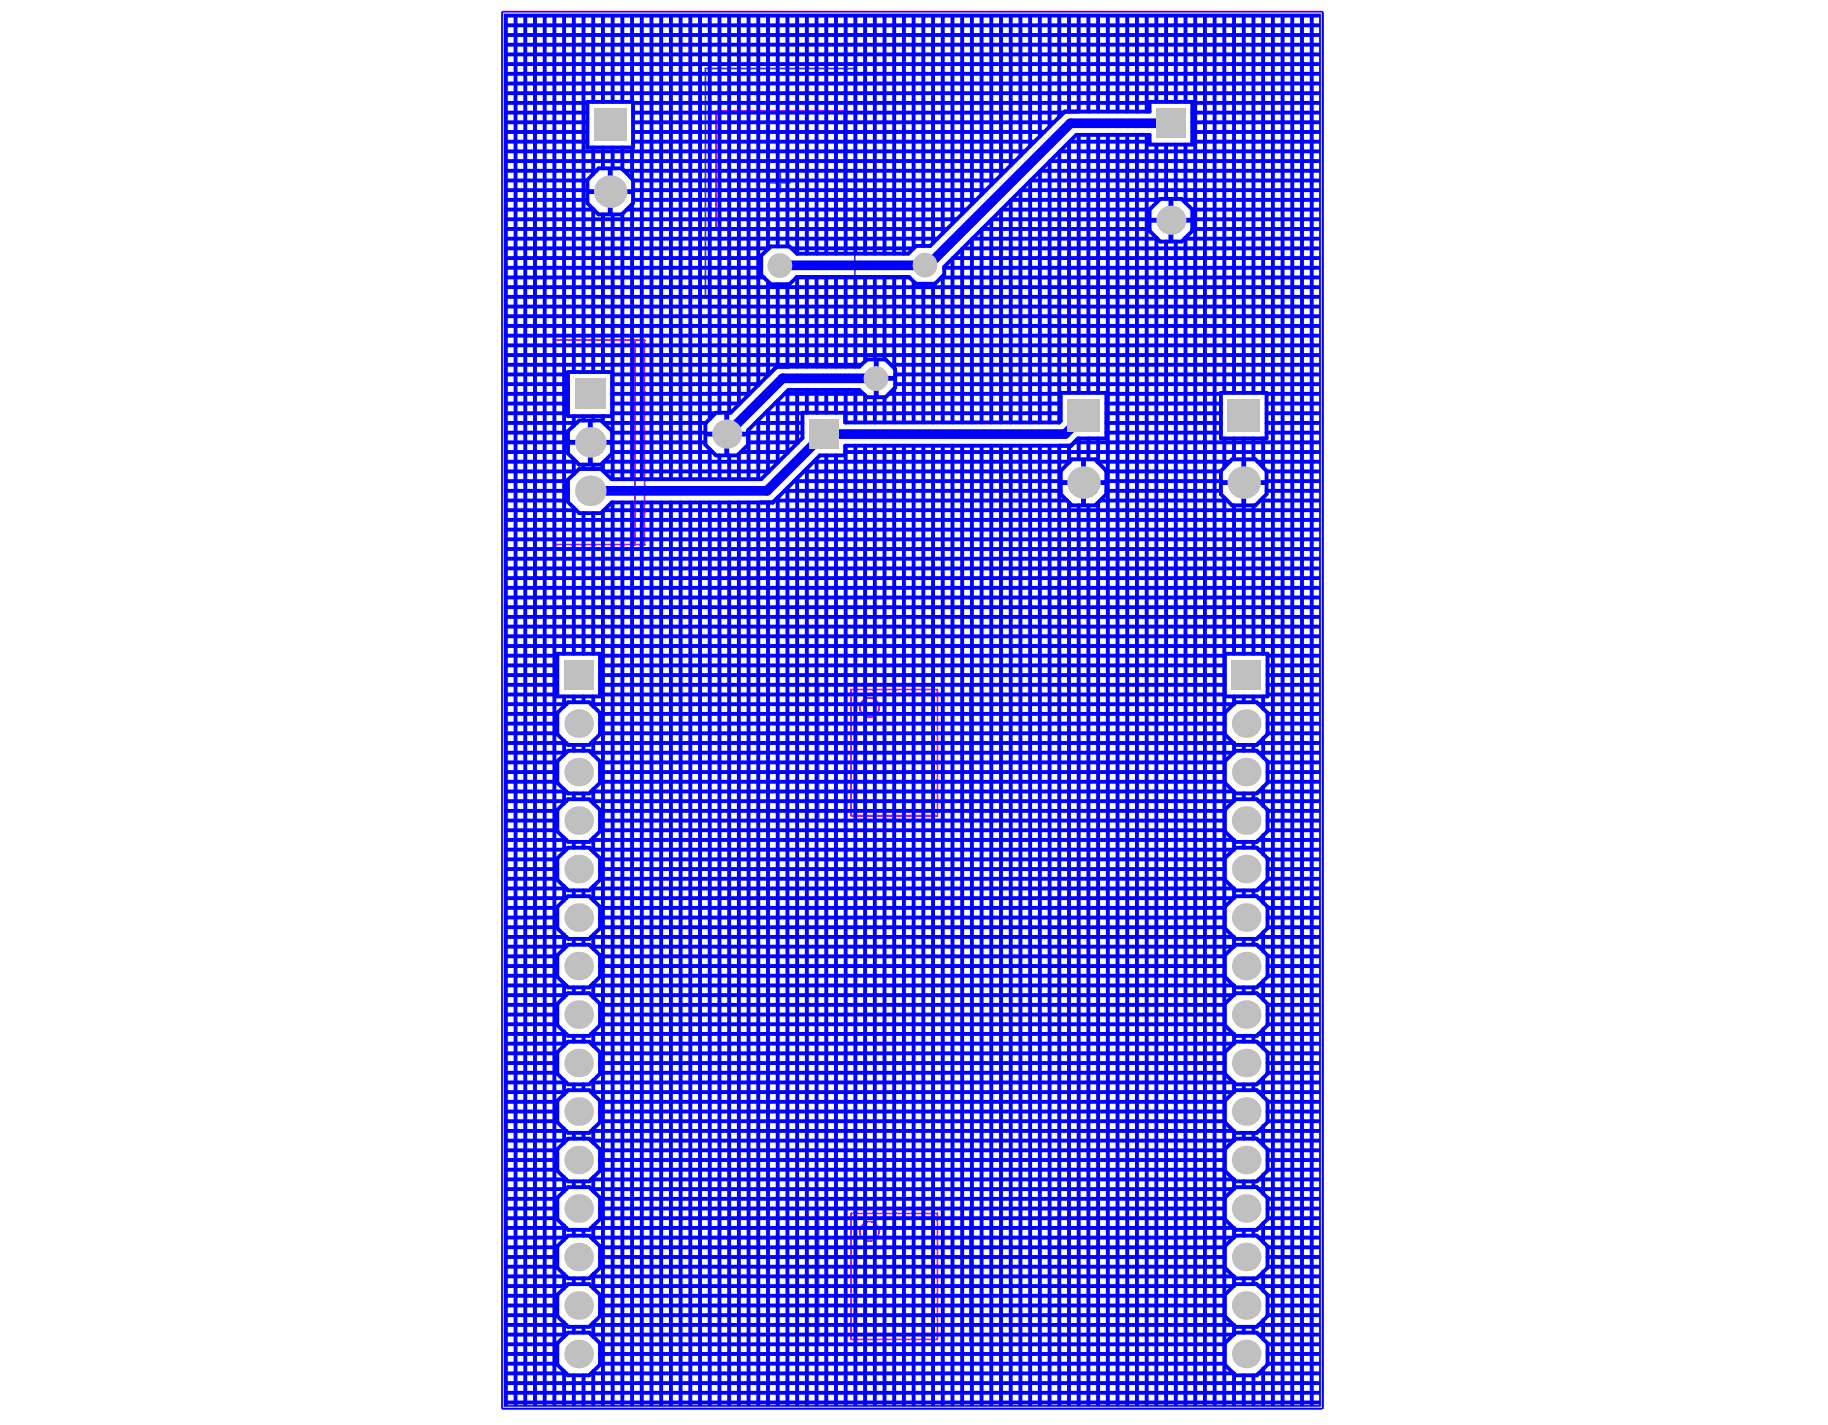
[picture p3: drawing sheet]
<svg xmlns="http://www.w3.org/2000/svg" width="258mm" height="201mm" viewBox="0 0 258 201" stroke-linecap="round" stroke-linejoin="round" font-family="sans-serif">
<path d="M71 1.9h115.4v196.7h-115.4z" fill="none" stroke="#c0c0c0" stroke-width=".14"/>
<path d="M99.5 9.7h21.1v32.3h-21.1zM108.7 25.8h2.7M110.1 24.4v2.8M81.9 62.4h2.7M83.3 61v2.8M115.5 96.6h21.3v19.2h-21.3zM124.8 106.2h2.7M126.1 104.8v2.8M115.5 170.5h21.3v19.2h-21.3zM126.1 178.7v2.8M124.8 180.1h2.7" fill="none" stroke="#008000" stroke-width=".27"/>
<g fill="none" stroke="#f0f" stroke-width=".27">
<path d="M101 15.7h18.1v16.7h-18.1zM78.3 48h12.6v28.9h-12.6zM89.6 48v28.9M120.1 97.3h12.1v17.8h-12.1zM120.1 171.2h12.1v17.8h-12.1z"/>
<circle cx="122.7" cy="99.8" r="1.37"/>
<circle cx="122.7" cy="173.7" r="1.37"/>
</g>
<path d="M71 1.9h115.4v196.7h-115.4z" fill="none" stroke="#f0f" stroke-width=".68"/>
<g fill="none" stroke="#00f" stroke-width=".55">
<path d="M71 1.9h115.4v196.7h-115.4zM71 20h11.9M71 17.3h11.9M71 14.5h11.9M71 15.9h11.9M71 18.6h11.9M71 9h115.4M71 11.8h115.4M71 10.4h115.4M71 6.3h115.4M71 3.6h115.4M71 4.9h115.4"/>
<path d="M71 13.2h115.4M71 7.7h115.4M71 2.2h115.4M71.4 1.9v196.7M72.7 1.9v196.7M74.1 1.9v196.7M75.5 1.9v196.7M76.8 1.9v196.7M78.2 1.9v196.7M79.6 1.9v90.4M80.9 1.9v50.6M82.3 1.9v50.6"/>
<path d="M82.9 14.4h6.4v6.4h-6.4zM83.7 1.9v12.5M85.1 1.9v12.5M86.4 1.9v12.5M87.8 1.9v12.5M89.2 1.9v12.5M89.3 20h56.6M89.3 17.3h59.4M89.3 14.5h72.9M89.3 15.9h60.8M89.3 18.6h58M90.5 1.9v65.7"/>
<path d="M91.9 1.9v65.7M93.3 1.9v65.7M94.6 1.9v65.7M96 1.9v65.7M97.4 1.9v65.7M98.8 1.9v65.7M100.1 1.9v57.2M101.5 1.9v56.3M102.9 1.9v56.3M104.2 1.9v55.2M105.6 1.9v53.8M107 1.9v52.4"/>
<path d="M108.3 1.9v33.2M109.7 1.9v32.9M111.1 1.9v32.9M112.5 1.9v33.9M113.8 1.9v33.9M115.2 1.9v33.9M116.6 1.9v33.9M117.9 1.9v33.9M119.3 1.9v33.9M120.7 1.9v33.9M122 1.9v33.9M123.4 1.9v33.9"/>
<path d="M124.8 1.9v33.9M126.1 1.9v33.9M127.5 1.9v33.9M128.9 1.9v33.1h-17.3M130.3 1.9v32.8M131.6 1.9v32.4M133 1.9v31M134.4 1.9v29.7M135.7 1.9v28.3M137.1 1.9v26.9M138.5 1.9v25.6M139.8 1.9v24.2"/>
<path d="M141.2 1.9v22.8M142.6 1.9v21.4M144 1.9v20.1M145.3 1.9v18.7M146.7 1.9v17.3M148.1 1.9v16M149.4 1.9v14.6M150.8 1.9v13.9M150.9 20h11.3M152.2 1.9v13.9M152.2 19v36.4M153.5 1.9v13.9"/>
<path d="M153.5 19v36.4M154.9 1.9v13.9M154.9 19v36.4M156.3 1.9v13.9M156.3 19v179.6M157.7 1.9v13.9M157.7 19v179.6M159 1.9v13.9M159 19v179.6M160.4 1.9v13.9M160.4 19v179.6M161.8 1.9v13.9"/>
<path d="M161.8 19v179.6M163.1 1.9v12.5M164.5 1.9v12.5M165.9 1.9v12.5M167.2 1.9v12.5M168.2 20h18.2M168.2 17.3h18.2M168.2 14.5h18.2M168.2 15.9h18.2M168.2 18.6h18.2M168.6 1.9v196.7M170 1.9v196.7"/>
<path d="M171.3 1.9v196.7M172.7 1.9v53.5M174.1 1.9v53.5M175.5 1.9v53.5M176.8 1.9v53.5M178.2 1.9v53.5M179.6 1.9v196.7M180.9 1.9v196.7M182.3 1.9v196.7M183.7 1.9v196.7M185 1.9v196.7M71 28.2h11.9"/>
<path d="M71 26.8h11.9M71 25.5h11.9M71 39.2h36.8M71 29.6h12.8M71 24.1h13.2M71 35h37.5M71 33.7h61.2M71 32.3h62.6M71 30.9h64M71 36.4h36.4M71 37.8h36.4M71 22.7h72.2"/>
<path d="M71 21.4h73.6M83.7 20.8v3.8M83.7 29.5v23M84.4 23.8h3.3l1.6 1.6v3.3l-1.6 1.6h-3.3l-1.5-1.6v-3.3zM85.1 20.8v3M85.1 30.3v22.2M86.4 20.8v3M86.4 30.3v37.3M87.8 20.8v3.1M87.8 30.2v37.4M88 24.1h53.8M88.4 29.6h48"/>
<path d="M89.2 20.8v4.5M89.2 28.8v38.8M89.3 28.2h48.4M89.3 26.8h49.8M89.3 25.5h51.2M108.3 39.8v13.2M112.3 39.2h16M112.5 35.8l-1.1-1h-2.6l-1.4 1.3v2.7l1.4 1.3h2.6l1.1-1M112.5 35.8h15.6l1.1-1.1h2l19-18.9h12v-1.4h6v6h-6v-1.4h-10.4l-18.6 18.6v1.1l-1.3 1.3h-2.7l-1-.9h-15.7M112.5 39.1v12.6M113.8 39.1v12.6M115.2 39.1v12.6"/>
<path d="M116.6 39.1v12.6M117.9 39.1v12.6M119.3 39.1v12.6M120.7 39.1v12.6M122 39.1v11.9M123.4 39.1v11.6M124.8 39.1v11.6M126.1 39.1v12.8M127.5 39.1v20.5M128.9 39.8v19.8M132.8 39.2h53.6M133 38.9v20.7"/>
<path d="M133.2 37.8h53.2M134.4 36.5v23.1M134.4 36.4h52M135.7 35.1v24.5M135.8 35h50.6M137.1 33.7v25.9M137.2 33.7h26.1M138.5 32.4v27.2M138.5 32.3h23.7M139.8 31v28.6M139.9 30.9h22.3M141.2 29.6v30"/>
<path d="M141.3 29.6h20.9M142.6 28.3v31.3M142.7 28.2h20.8M144 26.9v32.7M144 26.8h42.4M145.3 25.5v34.1M145.4 25.5h41M146.7 24.2v35.4M146.8 24.1h39.6M148.1 22.8v36.8M148.1 22.7h38.3M149.4 21.4v38.2"/>
<path d="M149.5 21.4h36.9M150.8 20.1v35.3M162.2 29.6v3l1.5 1.5h3l1.5-1.5v-3M162.2 29.6l1.5-1.5h3l1.5 1.5M163.1 20.4v8.2M163.1 33.5v165.1M164.5 20.4v7.7M164.5 34.1v164.5M165.9 20.4v7.7M165.9 34.1v164.5M166.8 28.2h19.6M167.1 33.7h19.3"/>
<path d="M167.2 20.4v8.2M167.2 33.5v165.1M168.2 29.6h18.2M168.2 32.3h18.2M168.2 30.9h18.2M71 58.3h9.1M71 59.7h10.4M71 54.2h9.1M71 52.8h9.1M71 55.6h9.1M71 56.9h9.1M71 47.4h115.4"/>
<path d="M71 50.1h115.4M71 48.7h115.4M71 44.6h115.4M71 41.9h115.4M71 43.3h115.4M71 51.5h50.5M71 46h115.4M71 40.5h115.4M80.1 52.5h6.3v6.2h-6.3zM80.9 58.7v1.4M82.3 58.7v.6M83.7 58.7v.6"/>
<path d="M85.1 58.7v.8M85.2 59.7h14.4M86.4 58.3h14.5M86.4 54.2h20.7M86.4 52.8h22.1M86.4 55.6h19.3M86.4 56.9h18M99.5 59.7l1.5-1.5h2.1l6.5-6.5h11.6l1.1-1h2.6l1.4 1.4v2.6l-1.4 1.4h-2.6l-1.1-1.1h-10l-5.7 5.7v2.1l-1.5 1.5h-3l-1.5-1.5zM106.6 59.7h6.6M107 59.3v8.3M107.9 58.3h5.3M108.3 57.9v8.8"/>
<path d="M109.3 56.9h40.3M109.7 40.1v11.6M109.7 56.5v8.8M110.7 55.6h11.1M111.1 40.1v11.6M111.1 55.2v8.7M112.5 55v7.6M113.8 55v3.2M115.2 55v3.2M116.6 55v3.2M117.9 55v3.2M119.2 58.3h30.4"/>
<path d="M119.3 55v4.6M120.7 55v4.6M122 55.8v3.8M123.4 56.1v3.5M124.8 56.1v3.5M125.5 55.6h24.1M125.7 51.5h60.7M126.1 54.8v4.8M126.3 54.2h60.1M126.3 52.8h60.1M130.3 40v19.6M131.6 40v19.6"/>
<path d="M156.1 58.3h16.1M156.1 59.7h16.1M156.1 55.6h16.1M156.1 56.9h16.1M172.2 55.4h6.5v6.5h-6.5zM178.7 58.3h7.7M178.7 59.7h7.7M178.7 55.6h7.7M178.7 56.9h7.7M71 72h10.3M71 69.3h9.1M71 70.6h9.1"/>
<path d="M71 66.5h10.4M71 63.8h9.1M71 65.2h10.3M71 61h9.1M71 67.9h9.1M71 62.4h9.1M71 77.5h115.4M71 76.1h115.4M71 74.7h115.4M71 78.8h115.4M71 73.4h115.4M80.1 67.7l1.6-1.5h3.1l1.5 1.4h21.1l5.8-5.8v-3.6h6v1.4h30.2l.2-.2v-4h6.5v6.5h-4l-1 1h-31.9v1.4h-3.5l-6.7 6.6h-22.7l-1.5 1.5h-3.1l-1.6-1.6z"/>
<path d="M80.1 60.8l1.6-1.5h3.1l1.6 1.5v3.2l-1.6 1.6h-3.1l-1.6-1.6zM80.9 64.8v2.1M80.9 71.7v20.6M82.3 65.6v.6M82.3 72.4v19.9M83.7 65.6v.6M83.7 72.4v19.9M85.1 65.3v1.1M85.1 72.1v126.5M85.2 72h101.2M85.2 66.5h23.3M85.2 65.2h24.6"/>
<path d="M86.4 63.8h14.1M86.4 61h13.1M86.4 62.4h13.1M86.4 70.9v127.7M87.8 70.9v127.7M89.2 70.9v127.7M90.5 70.9v127.7M91.9 70.9v127.7M93.3 70.9v127.7M94.6 70.9v127.7M96 70.9v127.7M97.4 70.9v127.7"/>
<path d="M98.8 70.9v127.7M100.1 63.4v4.2M100.1 70.9v127.7M101.5 64.3v3.3M101.5 70.9v127.7M102.9 64.3v3.3M102.9 70.9v127.7M104.2 64.1v3.5M104.2 70.9v127.7M104.5 63.8h6.7M105.5 61h7.7M105.5 62.4h7.1"/>
<path d="M105.6 60.6v7M105.6 70.9v127.7M107 70.9v127.7M108.3 70.9v127.7M109.3 70.6h41.2M109.7 70.2v128.4M110.7 69.3h38.9M111.1 68.9v129.7M112 67.9h37.6M112.5 67.5v131.1M113.4 66.5h36.2M113.8 66.1v132.5"/>
<path d="M114.8 65.2h36.1M115.2 64.7v133.9M116.6 64.3v134.3M117.9 64.3v134.3M119.2 63.8h67.2M119.3 62.9v135.7M120.7 62.9v135.7M122 62.9v135.7M123.4 62.9v135.7M124.8 62.9v135.7M126.1 62.9v135.7M127.5 62.9v135.7"/>
<path d="M128.9 62.9v135.7M130.3 62.9v135.7M131.6 62.9v135.7M133 62.9v135.7M134.4 62.9v135.7M135.7 62.9v135.7M137.1 62.9v135.7M138.5 62.9v135.7M139.8 62.9v135.7M141.2 62.9v135.7M142.6 62.9v135.7M144 62.9v135.7"/>
<path d="M145.3 62.9v135.7M146.7 62.9v135.7M148.1 62.9v135.7M149.4 62.9v135.7M150.8 62.9v2.4M150.8 70.9v127.7M151.2 64.8h3.3l1.6 1.7v3.2l-1.6 1.6h-3.3l-1.6-1.6v-3.2zM151.6 62.4h34.8M152.2 61.9v2.9M152.2 71.3v127.3M153.5 61.9v2.9M153.5 71.3v127.3"/>
<path d="M154.8 65.2h18.7M154.9 61.9v3.4M154.9 70.9v127.7M155.2 70.6h17.9M156.1 69.3h16.1M156.1 66.5h16.1M156.1 61h16.1M156.1 67.9h16.1M172.7 61.9v4.1M172.7 70.2v128.4M173.8 64.8h3.3l1.6 1.7v3.2l-1.6 1.6h-3.3l-1.6-1.6v-3.2zM174.1 61.9v2.9"/>
<path d="M174.1 71.3v21M175.5 61.9v2.9M175.5 71.3v21M176.8 61.9v2.9M176.8 71.3v21M177.4 65.2h9M177.8 70.6h8.6M178.2 61.9v4.1M178.2 70.2v22.1M178.7 69.3h7.7M178.7 66.5h7.7M178.7 61h7.7"/>
<path d="M178.7 67.9h7.7M71 98h7.6M71 96.6h7.6M71 99.4h8.9M71 92.5h7.6M71 93.9h7.6M71 95.3h7.6M71 91.2h115.4M71 87.1h115.4M71 85.7h115.4M71 88.4h115.4M71 82.9h115.4"/>
<path d="M71 80.2h115.4M71 81.6h115.4M71 89.8h115.4M71 84.3h115.4M78.6 92.3h6v6h-6zM79.6 98.3v1.4M80.9 98.3v.8M82.3 98.3v.8M83.7 98.3v1.4M84.6 98h88.2M84.6 96.6h88.2M84.6 92.5h88.2"/>
<path d="M84.6 93.9h88.2M84.6 95.3h88.2M172.8 92.3h6v6h-6zM174.1 98.3v1.1h-90.8M175.5 98.3v.8M176.8 98.3v.8M177.5 99.4h8.9M178.2 98.3v1.8M178.8 98h7.6M178.8 96.6h7.6M178.8 92.5h7.6M178.8 93.9h7.6"/>
<path d="M178.8 95.3h7.6M71 118.5h8.9M71 119.9h8.9M71 115.8h7.6M71 114.4h7.6M71 113.1h8.9M71 110.3h7.6M71 108.9h7.6M71 107.6h7.6M71 103.5h7.6M71 104.8h8.9M71 102.1h7.6"/>
<path d="M71 117.2h7.6M71 111.7h8.9M71 106.2h8.9M71 100.7h7.6M78.6 100.6l1.5-1.5h3l1.5 1.5v3l-1.5 1.5h-3l-1.5-1.5zM78.6 107.4l1.5-1.5h3l1.5 1.5v3.1l-1.5 1.5h-3l-1.5-1.5zM78.6 114.3l1.5-1.5h3l1.5 1.5v3l-1.5 1.5h-3l-1.5-1.5zM79.6 104.5v2.1M79.6 111.3v2.1M79.6 118.2v2M80.9 105.1v.8M80.9 112v.8"/>
<path d="M80.9 118.8v.8M82.3 105.1v.8M82.3 112v.8M82.3 118.8v.8M83.3 104.8h90.8v1.4h-90.8M83.3 111.7h90.8v1.4h-90.8M83.3 118.5h90.8v1.4h-90.8M83.7 104.5v2.1M83.7 111.3v2.1M83.7 118.2v2M84.6 115.8h88.2M84.6 114.4h88.2"/>
<path d="M84.6 110.3h88.2M84.6 108.9h88.2M84.6 107.6h88.2M84.6 103.5h88.2M84.6 102.1h88.2M84.6 117.2h88.2M84.6 100.7h88.2M172.8 114.3l1.5-1.5h3l1.5 1.5v3l-1.5 1.5h-3l-1.5-1.5zM172.8 100.6l1.5-1.5h3l1.5 1.5v3l-1.5 1.5h-3l-1.5-1.5zM172.8 107.4l1.5-1.5h3l1.5 1.5v3.1l-1.5 1.5h-3l-1.5-1.5zM175.5 105.1v.8M175.5 112v.8"/>
<path d="M175.5 118.8v.8M176.8 105.1v.8M176.8 112v.8M176.8 118.8v.8M177.5 118.5h8.9M177.5 119.9h8.9M177.5 113.1h8.9M177.5 104.8h8.9M177.5 111.7h8.9M177.5 106.2h8.9M178.2 104.2v2.7M178.2 111v2.7"/>
<path d="M178.2 117.8v2.8M178.8 115.8h7.6M178.8 114.4h7.6M178.8 110.3h7.6M178.8 108.9h7.6M178.8 107.6h7.6M178.8 103.5h7.6M178.8 102.1h7.6M178.8 117.2h7.6M178.8 100.7h7.6M71 137.7h7.6M71 136.3h7.6"/>
<path d="M71 135h7.6M71 130.8h7.6M71 129.5h7.6M71 132.2h8.9M71 126.7h8.9M71 125.4h8.9M71 124h7.6M71 121.3h7.6M71 139.1h8.9M71 122.6h7.6M71 128.1h7.6M71 133.6h8.9"/>
<path d="M78.6 121.1l1.5-1.5h3l1.5 1.5v3l-1.5 1.5h-3l-1.5-1.5zM78.6 128l1.5-1.5h3l1.5 1.5v3l-1.5 1.5h-3l-1.5-1.5zM78.6 134.8l1.5-1.5h3l1.5 1.5v3l-1.5 1.5h-3l-1.5-1.5zM79.6 125v2.1M79.6 131.9v2M79.6 138.7v2.1M80.9 125.6v.9M80.9 132.5v.8M80.9 139.3v.9M82.3 125.6v.9M82.3 132.5v.8M82.3 139.3v.9"/>
<path d="M83.3 125.4h90.8v1.3h-90.8M83.3 132.2h90.8v1.4h-90.8M83.3 139.1h90.8v1.3h-90.8M83.7 125v2.1M83.7 131.9v2M83.7 138.7v2.1M84.6 137.7h88.2M84.6 136.3h88.2M84.6 135h88.2M84.6 130.8h88.2M84.6 129.5h88.2M84.6 124h88.2"/>
<path d="M84.6 121.3h88.2M84.6 122.6h88.2M84.6 128.1h88.2M172.8 128l1.5-1.5h3l1.5 1.5v3l-1.5 1.5h-3l-1.5-1.5zM172.8 121.1l1.5-1.5h3l1.5 1.5v3l-1.5 1.5h-3l-1.5-1.5zM172.8 134.8l1.5-1.5h3l1.5 1.5v3l-1.5 1.5h-3l-1.5-1.5zM175.5 125.6v.9M175.5 132.5v.8M175.5 139.3v.9M176.8 125.6v.9M176.8 132.5v.8M176.8 139.3v.9"/>
<path d="M177.5 132.2h8.9M177.5 126.7h8.9M177.5 125.4h8.9M177.5 139.1h8.9M177.5 133.6h8.9M178.2 124.7v2.7M178.2 131.5v2.8M178.2 138.4v2.7M178.8 137.7h7.6M178.8 136.3h7.6M178.8 135h7.6M178.8 130.8h7.6"/>
<path d="M178.8 129.5h7.6M178.8 124h7.6M178.8 121.3h7.6M178.8 122.6h7.6M178.8 128.1h7.6M71 156.8h7.6M71 158.2h7.6M71 159.6h8.9M71 154.1h8.9M71 151.4h7.6M71 152.7h8.9M71 148.6h7.6"/>
<path d="M71 147.3h8.9M71 145.9h8.9M71 141.8h7.6M71 140.4h8.9M71 143.2h7.6M71 155.5h7.6M71 150h7.6M71 144.5h7.6M78.6 141.7l1.5-1.5h3l1.5 1.5v3l-1.5 1.5h-3l-1.5-1.5zM78.6 148.5l1.5-1.5h3l1.5 1.5v3l-1.5 1.5h-3l-1.5-1.5zM78.6 155.3l1.5-1.5h3l1.5 1.5v3.1l-1.5 1.5h-3l-1.5-1.5zM79.6 145.6v2"/>
<path d="M79.6 152.4v2.1M79.6 159.2v2.1M80.9 146.2v.8M80.9 153v.8M80.9 159.9v.8M82.3 146.2v.8M82.3 153v.8M82.3 159.9v.8M83.3 145.9h90.8v1.4h-90.8M83.3 152.7h90.8v1.4h-90.8M83.3 159.6h90.8v1.4h-90.8M83.7 145.6v2"/>
<path d="M83.7 152.4v2.1M83.7 159.2v2.1M84.6 156.8h88.2M84.6 158.2h88.2M84.6 151.4h88.2M84.6 148.6h88.2M84.6 141.8h88.2M84.6 143.2h88.2M84.6 155.5h88.2M84.6 150h88.2M84.6 144.5h88.2M172.8 155.3l1.5-1.5h3l1.5 1.5v3.1l-1.5 1.5h-3l-1.5-1.5z"/>
<path d="M172.8 148.5l1.5-1.5h3l1.5 1.5v3l-1.5 1.5h-3l-1.5-1.5zM172.8 141.7l1.5-1.5h3l1.5 1.5v3l-1.5 1.5h-3l-1.5-1.5zM175.5 146.2v.8M175.5 153v.8M175.5 159.9v.8M176.8 146.2v.8M176.8 153v.8M176.8 159.9v.8M177.5 159.6h8.9M177.5 154.1h8.9M177.5 152.7h8.9M177.5 147.3h8.9"/>
<path d="M177.5 145.9h8.9M177.5 140.4h8.9M178.2 145.2v2.8M178.2 152.1v2.7M178.2 158.9v2.7M178.8 156.8h7.6M178.8 158.2h7.6M178.8 151.4h7.6M178.8 148.6h7.6M178.8 141.8h7.6M178.8 143.2h7.6M178.8 155.5h7.6"/>
<path d="M178.8 150h7.6M178.8 144.5h7.6M71 178.7h7.6M71 176h7.6M71 174.6h8.9M71 173.3h8.9M71 169.2h7.6M71 170.5h7.6M71 167.8h8.9M71 165.1h7.6M71 163.7h7.6M71 162.3h7.6"/>
<path d="M71 177.4h7.6M71 171.9h7.6M71 166.4h8.9M71 161h8.9M78.6 162.2l1.5-1.5h3l1.5 1.5v3l-1.5 1.5h-3l-1.5-1.5zM78.6 169l1.5-1.5h3l1.5 1.5v3l-1.5 1.5h-3l-1.5-1.5zM78.6 175.9l1.5-1.5h3l1.5 1.5v3l-1.5 1.5h-3l-1.5-1.5zM79.6 166.1v2M79.6 172.9v2.1M79.6 179.8v2M80.9 166.7v.8M80.9 173.5v.9"/>
<path d="M82.3 166.7v.8M82.3 173.5v.9M83.3 166.4h90.8v1.4h-90.8M83.3 173.3h90.8v1.3h-90.8M83.7 166.1v2M83.7 172.9v2.1M83.7 179.8v2M84.6 178.7h88.2M84.6 176h88.2M84.6 169.2h88.2M84.6 170.5h88.2M84.6 165.1h88.2"/>
<path d="M84.6 163.7h88.2M84.6 162.3h88.2M84.6 177.4h88.2M84.6 171.9h88.2M172.8 175.9l1.5-1.5h3l1.5 1.5v3l-1.5 1.5h-3l-1.5-1.5zM172.8 169l1.5-1.5h3l1.5 1.5v3l-1.5 1.5h-3l-1.5-1.5zM172.8 162.2l1.5-1.5h3l1.5 1.5v3l-1.5 1.5h-3l-1.5-1.5zM175.5 166.7v.8M175.5 173.5v.9M176.8 166.7v.8M176.8 173.5v.9M177.5 174.6h8.9"/>
<path d="M177.5 173.3h8.9M177.5 167.8h8.9M177.5 166.4h8.9M177.5 161h8.9M178.2 165.7v2.8M178.2 172.6v2.7M178.2 179.4v2.8M178.8 178.7h7.6M178.8 176h7.6M178.8 169.2h7.6M178.8 170.5h7.6M178.8 165.1h7.6"/>
<path d="M178.8 163.7h7.6M178.8 162.3h7.6M178.8 177.4h7.6M178.8 171.9h7.6M71 189.7h7.6M71 192.4h7.6M71 191.1h7.6M71 185.6h7.6M71 184.2h7.6M71 187h8.9M71 181.5h8.9M71 180.1h8.9"/>
<path d="M71 182.9h7.6M71 193.8h8.9M71 188.3h8.9M71 196.5h115.4M71 195.2h115.4M71 197.9h115.4M78.6 182.7l1.5-1.5h3l1.5 1.5v3l-1.5 1.5h-3l-1.5-1.5zM78.6 189.6l1.5-1.5h3l1.5 1.5v3l-1.5 1.5h-3l-1.5-1.5zM79.6 186.6v2.1M79.6 193.5v5.1M80.9 180.4v.8M80.9 187.2v.9"/>
<path d="M80.9 194.1v4.5M82.3 180.4v.8M82.3 187.2v.9M82.3 194.1v4.5M83.3 180.1h90.8v1.4h-90.8M83.3 187h90.8v1.3h-90.8M83.3 193.8h90.8v4.8M83.7 186.6v2.1M83.7 193.5v5.1M84.6 189.7h88.2M84.6 192.4h88.2M84.6 191.1h88.2"/>
<path d="M84.6 185.6h88.2M84.6 184.2h88.2M84.6 182.9h88.2M172.8 182.7l1.5-1.5h3l1.5 1.5v3l-1.5 1.5h-3l-1.5-1.5zM172.8 189.6l1.5-1.5h3l1.5 1.5v3l-1.5 1.5h-3l-1.5-1.5zM175.5 180.4v.8M175.5 187.2v.9M175.5 194.1v4.5M176.8 180.4v.8M176.8 187.2v.9M176.8 194.1v4.5M177.5 187h8.9"/>
<path d="M177.5 181.5h8.9M177.5 180.1h8.9M177.5 193.8h8.9M177.5 188.3h8.9M178.2 186.3v2.7M178.2 193.1v5.5M178.8 189.7h7.6M178.8 192.4h7.6M178.8 191.1h7.6M178.8 185.6h7.6M178.8 184.2h7.6M178.8 182.9h7.6"/>
</g>
<g fill="none" stroke="#00f" stroke-width=".68">
<path d="M83.1 27h5.9M86.1 24v6M162.4 31.1h5.5M165.2 28.3v5.5M83.3 59.6v5.7M102.5 58.5v5.5M123.6 51v4.8M123.6 53.4h2.4M80.4 62.4h5.7M99.8 61.3h5.5M149.9 68.1h5.9M152.9 65.1v5.9"/>
<path d="M172.5 68.1h5.9M175.5 65.1v5.9"/>
</g>
<path d="M165.2 17.4h-14.2l-20.1 20h-20.8M123.6 53.4h-13.2l-7.9 7.9M152.9 58.7l-2.6 2.6h-34.1l-8 8h-24.9" fill="none" stroke="#00f" stroke-width="1.4"/>
<g fill="#c0c0c0">
<circle cx="130.5" cy="37.4" r="1.75"/>
<circle cx="123.6" cy="53.4" r="1.75"/>
<circle cx="110" cy="37.5" r="1.75"/>
<circle cx="102.5" cy="61.3" r="2.05"/>
<circle cx="81.6" cy="191.1" r="2.02"/>
<circle cx="81.6" cy="163.7" r="2.02"/>
<circle cx="81.6" cy="136.3" r="2.02"/>
<circle cx="81.6" cy="108.9" r="2.02"/>
<circle cx="81.6" cy="184.2" r="2.02"/>
<circle cx="81.6" cy="170.5" r="2.02"/>
<circle cx="81.6" cy="177.4" r="2.02"/>
<circle cx="81.6" cy="143.2" r="2.02"/>
<circle cx="81.6" cy="150" r="2.02"/>
<circle cx="81.6" cy="122.6" r="2.02"/>
<circle cx="81.6" cy="129.5" r="2.02"/>
<circle cx="81.6" cy="102.1" r="2.02"/>
<circle cx="83.3" cy="62.4" r="2.16"/>
<circle cx="165.2" cy="31.1" r="2.05"/>
<circle cx="81.6" cy="156.8" r="2.02"/>
<circle cx="83.3" cy="69.3" r="2.16"/>
<circle cx="81.6" cy="115.8" r="2.02"/>
<circle cx="86.1" cy="27" r="2.29"/>
<circle cx="175.8" cy="191.1" r="2.02"/>
<circle cx="175.8" cy="163.7" r="2.02"/>
<circle cx="175.8" cy="136.3" r="2.02"/>
<circle cx="175.8" cy="108.9" r="2.02"/>
<circle cx="175.8" cy="184.2" r="2.02"/>
<circle cx="175.8" cy="170.5" r="2.02"/>
<circle cx="175.8" cy="177.4" r="2.02"/>
<circle cx="175.8" cy="143.2" r="2.02"/>
<circle cx="175.8" cy="150" r="2.02"/>
<circle cx="175.8" cy="122.6" r="2.02"/>
<circle cx="175.8" cy="129.5" r="2.02"/>
<circle cx="175.8" cy="102.1" r="2.02"/>
<circle cx="175.8" cy="156.8" r="2.02"/>
<circle cx="152.9" cy="68.1" r="2.29"/>
<circle cx="175.5" cy="68.1" r="2.29"/>
<circle cx="175.8" cy="115.8" r="2.02"/>
</g>
<g fill="#c0c0c0">
<path d="M79.6 93.2h4.1v4.1h-4.1z" fill-rule="evenodd"/>
<path d="M81.1 53.4h4.3v4.3h-4.3z" fill-rule="evenodd"/>
<path d="M114.2 59.2h4.1v4.1h-4.1z" fill-rule="evenodd"/>
<path d="M163.1 15.3h4.1v4.1h-4.1z" fill-rule="evenodd"/>
<path d="M83.8 15.3h4.5v4.6h-4.5z" fill-rule="evenodd"/>
<path d="M173.7 93.2h4.2v4.1h-4.2z" fill-rule="evenodd"/>
<path d="M150.6 56.4h4.5v4.5h-4.5z" fill-rule="evenodd"/>
<path d="M173.2 56.4h4.5v4.5h-4.5z" fill-rule="evenodd"/>
</g>
<path d="M71 1.9h115.4v196.7h-115.4z" fill="none" stroke="#c0c0c0" stroke-width=".14"/>
</svg>
